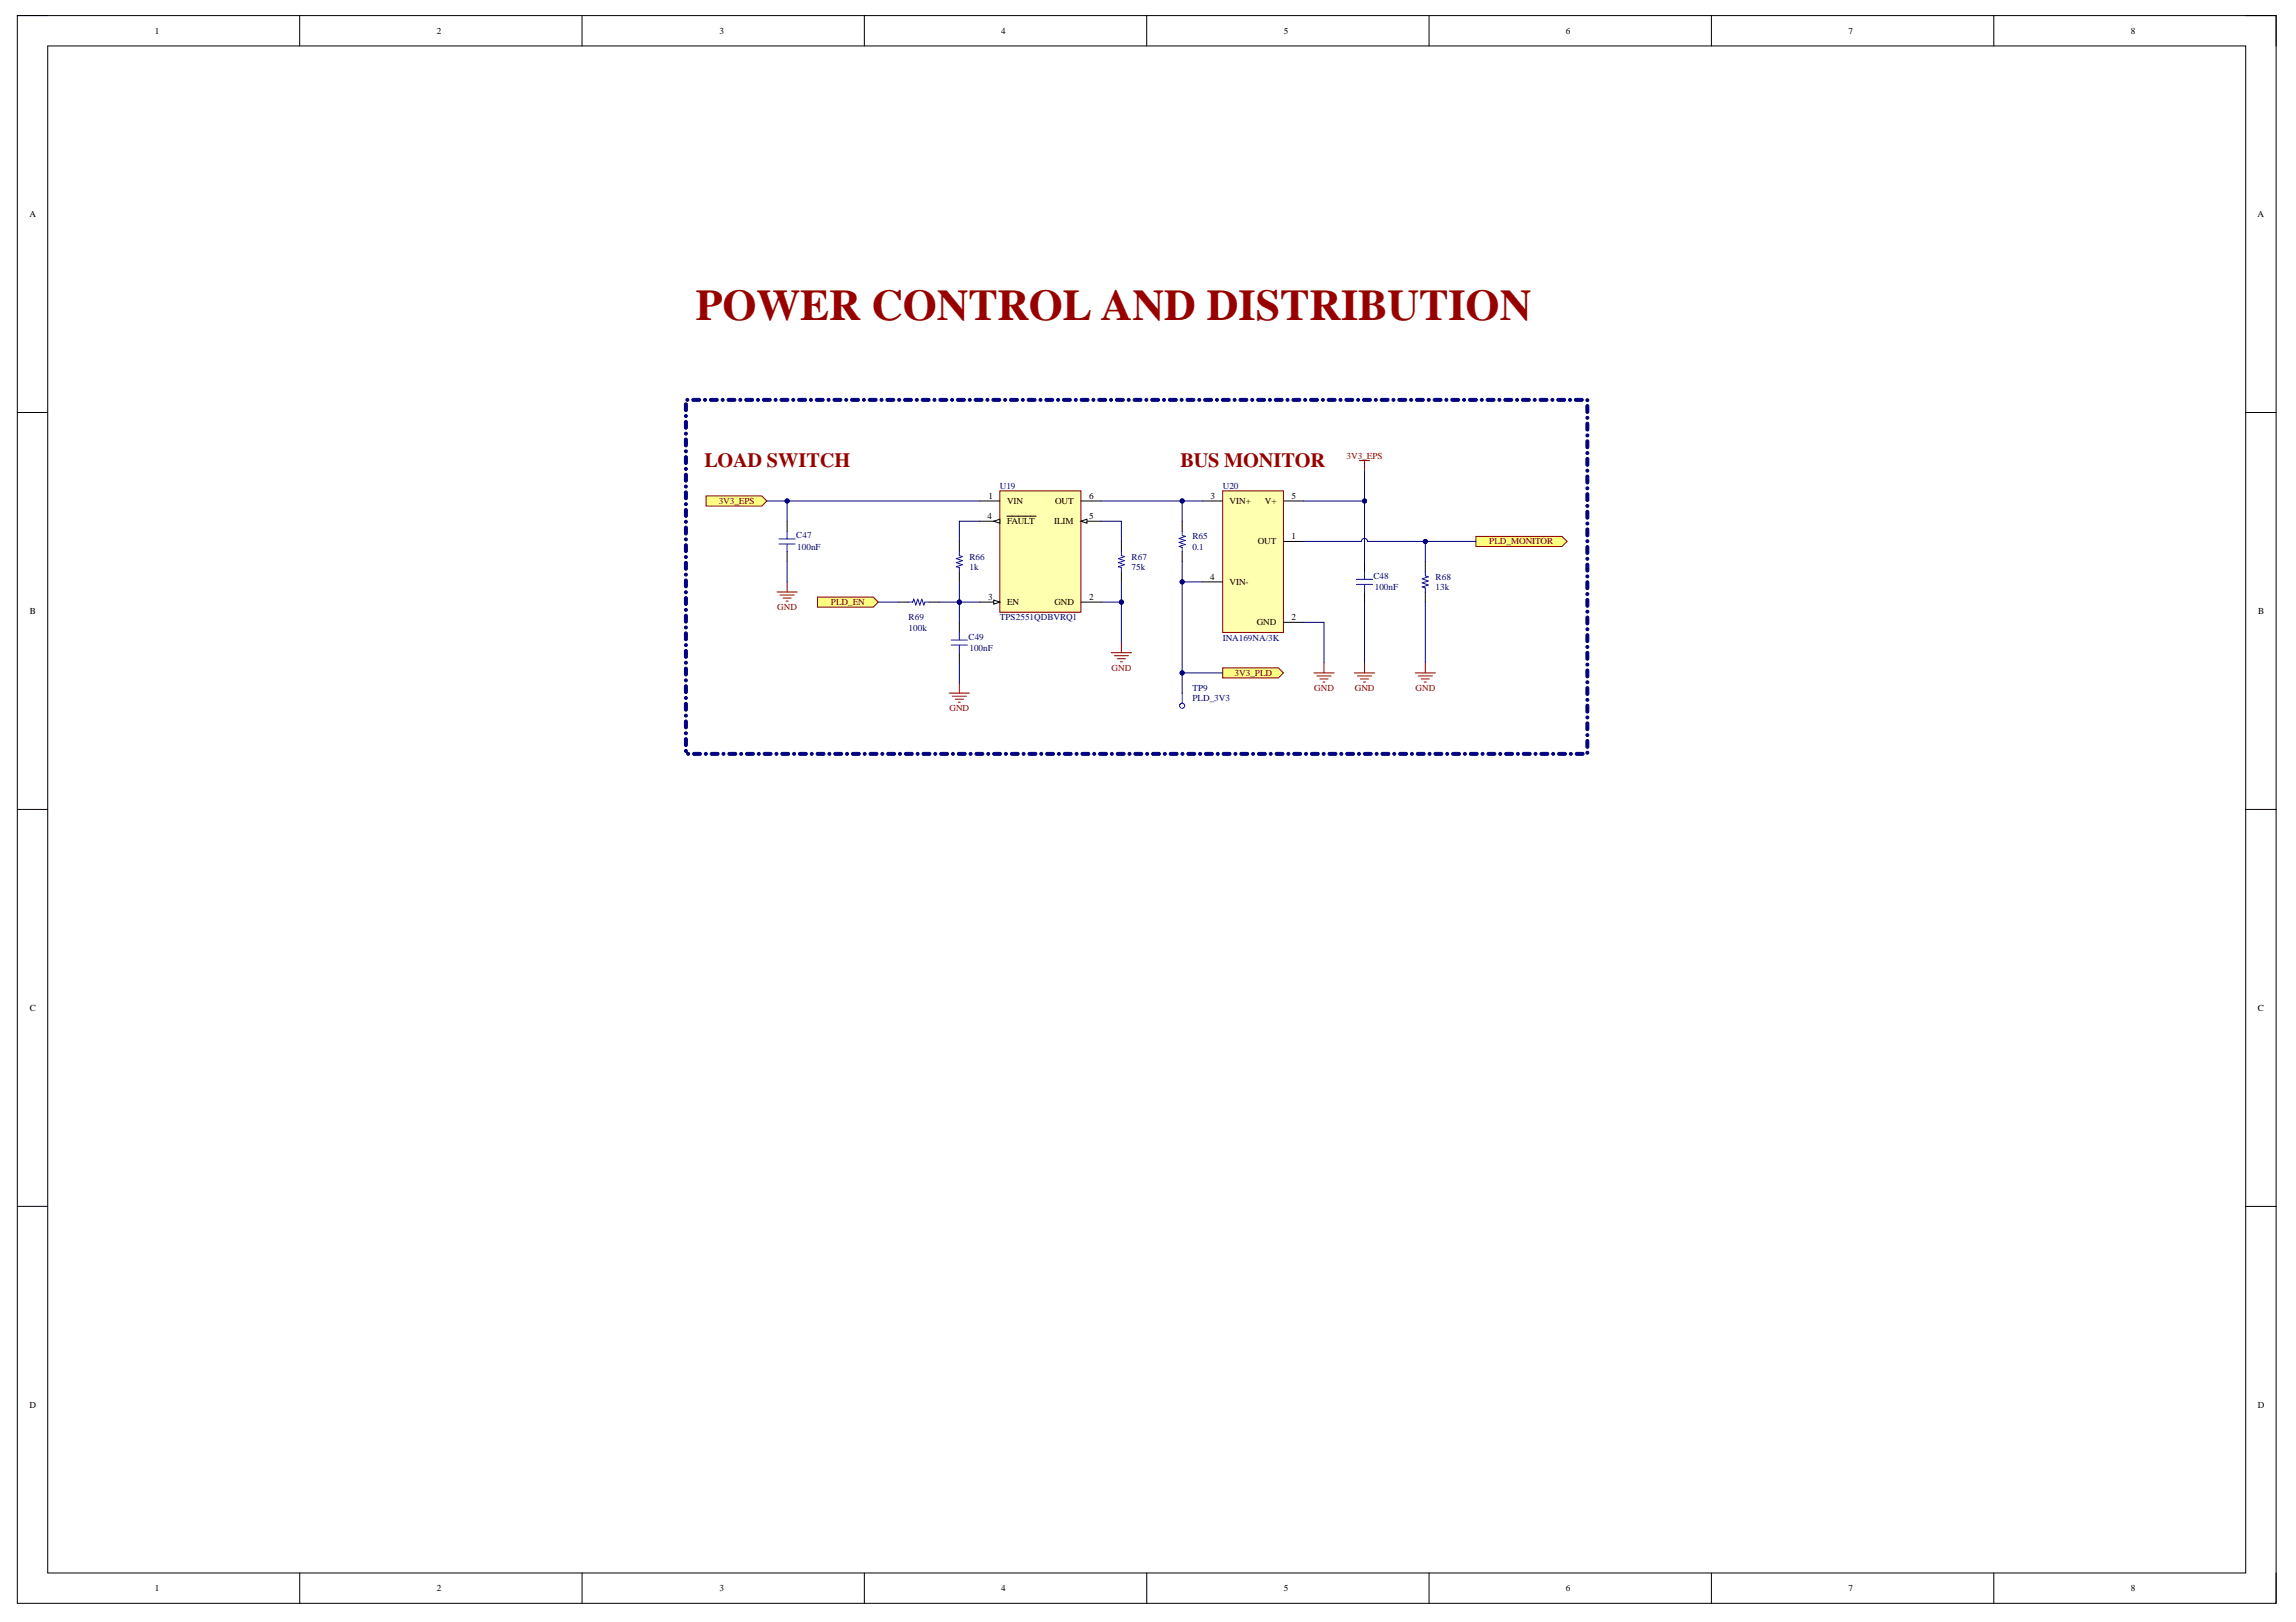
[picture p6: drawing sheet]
<svg xmlns="http://www.w3.org/2000/svg" width="297mm" height="210mm" viewBox="0 0 297 210" stroke-linecap="round" stroke-linejoin="round" font-family="sans-serif">
<defs><g id="words">
<text font-size="5.7" fill="#980000" x="90" y="41.3">POWER CONTROL AND DISTRIBUTION</text>
<g font-size="2.6" fill="#980000">
<text x="91.1" y="60.5">LOAD SWITCH</text>
<text x="152.7" y="60.5">BUS MONITOR</text>
</g>
<g font-size="1.2">
<text x="20" y="4.4">1</text>
<text x="56.5" y="4.4">2</text>
<text x="93.1" y="4.4">3</text>
<text x="129.5" y="4.4">4</text>
<text x="166.1" y="4.4">5</text>
<text x="202.6" y="4.4">6</text>
<text x="239.1" y="4.4">7</text>
<text x="275.7" y="4.4">8</text>
<text x="3.8" y="28.1">A</text>
<text x="292.1" y="28.1">A</text>
<text x="127.9" y="64.6">1</text>
<text x="130.3" y="65.3">VIN</text>
<text x="136.5" y="65.3">OUT</text>
<text x="140.9" y="64.6">6</text>
<text x="156.6" y="64.6">3</text>
<text x="159.1" y="65.3">VIN+</text>
<text x="163.6" y="65.3">V+</text>
<text x="167.1" y="64.6">5</text>
<text x="127.7" y="67.2">4</text>
<text x="130.3" y="67.9">FAULT</text>
<text x="136.4" y="67.9">ILIM</text>
<text x="140.9" y="67.2">5</text>
<text x="162.7" y="70.4">OUT</text>
<text x="167.1" y="69.8">1</text>
<text x="127.8" y="77.7">3</text>
<text x="140.9" y="77.7">2</text>
<text x="156.6" y="75">4</text>
<text x="159.1" y="75.7">VIN-</text>
<text x="3.8" y="79.5">B</text>
<text x="130.3" y="78.3">EN</text>
<text x="136.4" y="78.3">GND</text>
<text x="162.6" y="80.9">GND</text>
<text x="167.1" y="80.3">2</text>
<text x="292.2" y="79.5">B</text>
<text x="3.8" y="130.8">C</text>
<text x="292.1" y="130.8">C</text>
<text x="3.8" y="182.2">D</text>
<text x="292.1" y="182.2">D</text>
<text x="20" y="205.9">1</text>
<text x="56.5" y="205.9">2</text>
<text x="93.1" y="205.9">3</text>
<text x="129.5" y="205.9">4</text>
<text x="166.1" y="205.9">5</text>
<text x="202.6" y="205.9">6</text>
<text x="239.1" y="205.9">7</text>
<text x="275.7" y="205.9">8</text>
</g>
<g font-size="1.2" fill="#800000">
<text x="174.2" y="59.3">3V3_EPS</text>
<text x="93" y="65.3">3V3_EPS</text>
<text x="192.7" y="70.4">PLD_MONITOR</text>
<text x="100.6" y="79">GND</text>
<text x="107.5" y="78.3">PLD_EN</text>
<text x="143.8" y="86.8">GND</text>
<text x="159.7" y="87.5">3V3_PLD</text>
<text x="170" y="89.4">GND</text>
<text x="175.3" y="89.4">GND</text>
<text x="183.1" y="89.4">GND</text>
<text x="122.8" y="92.1">GND</text>
</g>
<g font-size="1.2" fill="#000080">
<text x="129.4" y="63.3">U19</text>
<text x="158.2" y="63.3">U20</text>
<text x="103" y="69.7">C47</text>
<text x="103.1" y="71.1">100nF</text>
<text x="154.3" y="71.1">0.1</text>
<text x="154.3" y="69.8">R65</text>
<text x="125.4" y="73.7">1k</text>
<text x="125.4" y="72.4">R66</text>
<text x="146.4" y="73.7">75k</text>
<text x="146.4" y="72.4">R67</text>
<text x="177.7" y="74.9">C48</text>
<text x="177.9" y="76.4">100nF</text>
<text x="185.7" y="76.4">13k</text>
<text x="185.7" y="75">R68</text>
<text x="117.6" y="81.6">100k</text>
<text x="117.6" y="80.3">R69</text>
<text x="125.3" y="82.8">C49</text>
<text x="129.4" y="80.3">TPS2551QDBVRQ1</text>
<text x="158.2" y="82.9">INA169NA/3K</text>
<text x="125.4" y="84.2">100nF</text>
<text x="154.3" y="89.4">TP9</text>
<text x="154.3" y="90.8">PLD_3V3</text>
</g>
</g></defs>
<g fill="none" stroke="#000" stroke-width=".13">
<path d="M2.2 2h292.3v205.5h-292.3zM2.2 2h4M6.2 5.9h284.3v197.7h-284.3zM38.8 2v3.9M75.3 2v3.9M111.8 2v3.9M148.4 2v3.9M184.9 2v3.9M221.4 2v3.9M257.9 2v3.9M290.5 2h4v3.9M2.2 53.4h4"/>
<path d="M290.5 53.4h4M101.8 67.5v1.3M101.8 71.4v1.3M116.2 77.9h1.4M120.2 77.9h1.3M124.1 70.1v1.3M124.1 74v1.3M124.1 80.5v1.3M124.1 84.5v1.3M2.2 104.7h4M290.5 104.7h4M2.2 156.1h4"/>
<path d="M290.5 156.1h4M38.8 203.6v3.9M75.3 203.6v3.9M111.8 203.6v3.9M148.4 203.6v3.9M184.9 203.6v3.9M221.4 203.6v3.9M257.9 203.6v3.9M294.5 203.6v3.9"/>
</g>
<path d="M88.5 97.2a.2 .2 0 0 1 .4 0 .2 .2 0 0 1-.4 0zM88.6 95.5h.3v.2v.7l-.2 .2-.2-.2zM88.5 94.9a.2 .2 0 0 1 .4 0 .2 .2 0 0 1-.4 0zM88.6 93.2h.1l.2 .2v.7l-.2 .2-.2-.2zM88.5 92.6a.2 .2 0 0 1 .4 0 .2 .2 0 0 1-.4 0zM88.6 91l.1-.1 .2 .2v.7l-.2 .2-.2-.2zM88.5 90.3a.2 .2 0 0 1 .4 0 .2 .2 0 0 1-.4 0zM88.6 88.7h.3v.1v.8l-.2 .2-.2-.2zM88.5 88a.2 .2 0 0 1 .4 0 .2 .2 0 0 1-.4 0zM88.6 86.4h.3v.1v.8l-.2 .2-.2-.2zM88.5 85.8a.2 .2 0 0 1 .4 0 .2 .2 0 0 1-.4 0zM88.6 84.1h.3v.1v.8l-.2 .2-.2-.2zM88.5 83.5a.2 .2 0 0 1 .4 0 .2 .2 0 0 1-.4 0zM88.6 81.8h.3v.2v.7l-.2 .2-.2-.2zM88.5 81.2a.2 .2 0 0 1 .4 0 .2 .2 0 0 1-.4 0zM88.6 79.5h.3v.2v.7l-.2 .2-.2-.2zM88.5 78.9a.2 .2 0 0 1 .4 0 .2 .2 0 0 1-.4 0zM88.6 77.3h.3v.1v.8l-.2 .2-.2-.2zM88.5 76.6a.2 .2 0 0 1 .4 0 .2 .2 0 0 1-.4 0zM88.6 75h.3v.1v.8l-.2 .2-.2-.2zM88.5 74.4a.2 .2 0 0 1 .4 0 .2 .2 0 0 1-.4 0zM88.6 72.7h.3v.1v.8l-.2 .2-.2-.2zM88.5 72.1a.2 .2 0 0 1 .4 0 .2 .2 0 0 1-.4 0zM88.6 70.4h.3v.2v.7l-.2 .2-.2-.2zM88.5 69.8a.2 .2 0 0 1 .4 0 .2 .2 0 0 1-.4 0zM88.6 68.1h.3v.2v.7l-.2 .2-.2-.2zM88.5 67.5a.2 .2 0 0 1 .4 0 .2 .2 0 0 1-.4 0zM88.6 65.9h.3v.1v.8l-.2 .2-.2-.2zM88.5 65.2a.2 .2 0 0 1 .4 0 .2 .2 0 0 1-.4 0zM88.6 63.6h.3v.1v.8l-.2 .2-.2-.2zM88.5 63a.2 .2 0 0 1 .4 0 .2 .2 0 0 1-.4 0zM88.6 61.3h.3v.1v.8l-.2 .2-.2-.2zM88.5 60.7a.2 .2 0 0 1 .4 0 .2 .2 0 0 1-.4 0zM88.6 59h.3v.2v.7l-.2 .2-.2-.2zM88.5 58.4a.2 .2 0 0 1 .4 0 .2 .2 0 0 1-.4 0zM88.6 56.7h.3v.2v.7l-.2 .2-.2-.2zM88.5 56.1a.2 .2 0 0 1 .4 0 .2 .2 0 0 1-.4 0zM88.6 54.5h.3v.1v.8l-.2 .1-.2-.1zM88.5 53.8a.2 .2 0 0 1 .4 0 .2 .2 0 0 1-.4 0zM88.6 52.2h.3v.1v.8l-.2 .2-.2-.2zM88.7 51.7a.2 .2 0 0 1 .4 0 .2 .2 0 0 1-.4 0zM89.6 51.6h.8l.2 .1-.2 .2h-.7h-.1zM91 51.7a.2 .2 0 0 1 .4 0 .2 .2 0 0 1-.4 0zM91.8 51.6h.9l.2 .1-.2 .2h-.7h-.2zM93.3 51.7a.2 .2 0 0 1 .4 0 .2 .2 0 0 1-.4 0zM94.1 51.6h.9l.2 .1-.2 .2h-.7h-.2zM95.6 51.7a.2 .2 0 0 1 .4 0 .2 .2 0 0 1-.4 0zM96.4 51.6h.9l.2 .1-.2 .2h-.8h-.1zM97.9 51.7a.2 .2 0 0 1 .4 0 .2 .2 0 0 1-.4 0zM98.7 51.6h.9l.2 .1-.2 .2h-.8h-.1zM100.2 51.7a.19 .19 0 0 1 .3 0 .19 .19 0 0 1-.3 0zM101 51.6h.9l.2 .1-.2 .2h-.8h-.1zM102.4 51.7a.2 .2 0 0 1 .4 0 .2 .2 0 0 1-.4 0zM103.3 51.6h.8l.2 .1-.2 .2h-.7h-.1zM104.7 51.7a.2 .2 0 0 1 .4 0 .2 .2 0 0 1-.4 0zM105.5 51.6h.9l.2 .1-.2 .2h-.7h-.2zM107 51.7a.2 .2 0 0 1 .4 0 .2 .2 0 0 1-.4 0zM107.8 51.6h.9l.2 .1-.2 .2h-.7h-.2zM109.3 51.7a.2 .2 0 0 1 .4 0 .2 .2 0 0 1-.4 0zM110.1 51.6h.9l.2 .1-.2 .2h-.8h-.1zM111.6 51.7a.2 .2 0 0 1 .4 0 .2 .2 0 0 1-.4 0zM112.4 51.6h.9l.2 .1-.2 .2h-.8h-.1zM113.9 51.7a.19 .19 0 0 1 .3 0 .19 .19 0 0 1-.3 0zM114.7 51.6h.9l.2 .1-.2 .2h-.8h-.1zM116.1 51.7a.2 .2 0 0 1 .4 0 .2 .2 0 0 1-.4 0zM117 51.6h.8l.2 .1-.2 .2h-.7h-.1zM118.4 51.7a.2 .2 0 0 1 .4 0 .2 .2 0 0 1-.4 0zM119.2 51.6h.9l.2 .1-.2 .2h-.7h-.2zM120.7 51.7a.2 .2 0 0 1 .4 0 .2 .2 0 0 1-.4 0zM121.5 51.6h.9l.2 .1-.2 .2h-.7h-.2zM123 51.7a.2 .2 0 0 1 .4 0 .2 .2 0 0 1-.4 0zM123.8 51.6h.9l.2 .1-.2 .2h-.8l-.2-.2zM125.3 51.7a.2 .2 0 0 1 .4 0 .2 .2 0 0 1-.4 0zM126.1 51.6h.9l.2 .1-.2 .2h-.8l-.2-.2zM127.6 51.7a.19 .19 0 0 1 .3 0 .19 .19 0 0 1-.3 0zM128.4 51.6h.9l.2 .1-.2 .2h-.8h-.1zM129.8 51.7a.2 .2 0 0 1 .4 0 .2 .2 0 0 1-.4 0zM130.7 51.6h.9l.2 .1-.2 .2h-.8h-.1zM132.1 51.7a.2 .2 0 0 1 .4 0 .2 .2 0 0 1-.4 0zM132.9 51.6h.9l.2 .1-.2 .2h-.7h-.2zM134.4 51.7a.2 .2 0 0 1 .4 0 .2 .2 0 0 1-.4 0zM135.2 51.6h.9l.2 .1-.2 .2h-.7h-.2zM136.7 51.7a.2 .2 0 0 1 .4 0 .2 .2 0 0 1-.4 0zM137.5 51.6h.9l.2 .1-.2 .2h-.8h-.1zM139 51.7a.2 .2 0 0 1 .4 0 .2 .2 0 0 1-.4 0zM139.8 51.6h.9l.2 .1-.2 .2h-.8h-.1zM141.3 51.7a.19 .19 0 0 1 .3 0 .19 .19 0 0 1-.3 0zM142.1 51.6h.9l.2 .1-.2 .2h-.8h-.1zM143.5 51.7a.2 .2 0 0 1 .4 0 .2 .2 0 0 1-.4 0zM144.4 51.6h.9l.2 .1-.2 .2h-.8h-.1zM145.8 51.7a.2 .2 0 0 1 .4 0 .2 .2 0 0 1-.4 0zM146.6 51.6h.9l.2 .1-.2 .2h-.7h-.2zM148.1 51.7a.2 .2 0 0 1 .4 0 .2 .2 0 0 1-.4 0zM148.9 51.6h.9l.2 .1-.2 .2h-.7h-.2zM150.4 51.7a.2 .2 0 0 1 .4 0 .2 .2 0 0 1-.4 0zM151.2 51.6h.9l.2 .1-.2 .2h-.7h-.2zM152.7 51.7a.2 .2 0 0 1 .4 0 .2 .2 0 0 1-.4 0zM153.5 51.6h.9l.2 .1-.2 .2h-.8h-.1zM155 51.7a.19 .19 0 0 1 .3 0 .19 .19 0 0 1-.3 0zM155.8 51.6h.9l.2 .1-.2 .2h-.8h-.1zM157.2 51.7a.2 .2 0 0 1 .4 0 .2 .2 0 0 1-.4 0zM158.1 51.6h.9l.2 .1-.2 .2h-.8h-.1zM159.5 51.7a.2 .2 0 0 1 .4 0 .2 .2 0 0 1-.4 0zM160.3 51.6h.9l.2 .1-.2 .2h-.7h-.2zM161.8 51.7a.2 .2 0 0 1 .4 0 .2 .2 0 0 1-.4 0zM162.6 51.6h.9l.2 .1-.2 .2h-.7h-.2zM164.1 51.7a.2 .2 0 0 1 .4 0 .2 .2 0 0 1-.4 0zM164.9 51.6h.9l.2 .1-.2 .2h-.7h-.2zM166.4 51.7a.2 .2 0 0 1 .4 0 .2 .2 0 0 1-.4 0zM167.2 51.6h.9l.2 .1-.2 .2h-.8h-.1zM168.7 51.7a.19 .19 0 0 1 .3 0 .19 .19 0 0 1-.3 0zM169.5 51.6h.9l.2 .1-.2 .2h-.8h-.1zM170.9 51.7a.2 .2 0 0 1 .4 0 .2 .2 0 0 1-.4 0zM171.8 51.6h.9l.2 .1-.2 .2h-.8h-.1zM173.2 51.7a.2 .2 0 0 1 .4 0 .2 .2 0 0 1-.4 0zM174 51.6h.9l.2 .1-.2 .2h-.7h-.2zM175.5 51.7a.2 .2 0 0 1 .4 0 .2 .2 0 0 1-.4 0zM176.3 51.6h.9l.2 .1-.2 .2h-.7h-.2zM177.8 51.7a.2 .2 0 0 1 .4 0 .2 .2 0 0 1-.4 0zM178.6 51.6h.9l.2 .1-.2 .2h-.7h-.2zM180.1 51.7a.2 .2 0 0 1 .4 0 .2 .2 0 0 1-.4 0zM180.9 51.6h.9l.2 .1-.2 .2h-.8h-.1zM182.4 51.7a.19 .19 0 0 1 .3 0 .19 .19 0 0 1-.3 0zM183.2 51.6h.9l.2 .1-.2 .2h-.8h-.1zM184.7 51.7a.19 .19 0 0 1 .3 0 .19 .19 0 0 1-.3 0zM185.5 51.6h.9l.2 .1-.2 .2h-.8l-.2-.2zM186.9 51.7a.2 .2 0 0 1 .4 0 .2 .2 0 0 1-.4 0zM187.8 51.6h.8l.2 .1-.2 .2h-.7l-.2-.2zM189.2 51.7a.2 .2 0 0 1 .4 0 .2 .2 0 0 1-.4 0zM190 51.6h.9l.2 .1-.2 .2h-.7h-.2zM191.5 51.7a.2 .2 0 0 1 .4 0 .2 .2 0 0 1-.4 0zM192.3 51.6h.9l.2 .1-.2 .2h-.7h-.2zM193.8 51.7a.2 .2 0 0 1 .4 0 .2 .2 0 0 1-.4 0zM194.6 51.6h.9l.2 .1-.2 .2h-.8h-.1zM196.1 51.7a.2 .2 0 0 1 .4 0 .2 .2 0 0 1-.4 0zM196.9 51.6h.9l.2 .1-.2 .2h-.8h-.1zM198.4 51.7a.19 .19 0 0 1 .3 0 .19 .19 0 0 1-.3 0zM199.2 51.6h.9l.2 .1-.2 .2h-.8h-.1zM200.6 51.7a.2 .2 0 0 1 .4 0 .2 .2 0 0 1-.4 0zM201.5 51.6h.9l.1 .1-.1 .2h-.8h-.1zM202.9 51.7a.2 .2 0 0 1 .4 0 .2 .2 0 0 1-.4 0zM203.7 51.6h.9l.2 .1-.2 .2h-.7h-.2zM205.2 51.8a.19 .19 0 0 1 .3 0 .19 .19 0 0 1-.3 0zM205.2 52.4h.3v.1v.8l-.1 .2-.2-.2zM205.2 54.1a.19 .19 0 0 1 .3 0 .19 .19 0 0 1-.3 0zM205.2 54.7h.3v.1v.8l-.1 .2-.2-.2zM205.2 56.3a.19 .19 0 0 1 .3 0 .19 .19 0 0 1-.3 0zM205.2 57h.3v.1v.8l-.1 .2-.2-.2zM205.2 58.6a.19 .19 0 0 1 .3 0 .19 .19 0 0 1-.3 0zM205.2 59.3h.3v.1v.8l-.1 .1-.2-.1zM205.2 60.9a.19 .19 0 0 1 .3 0 .19 .19 0 0 1-.3 0zM205.2 61.5h.3v.2v.7l-.1 .2-.2-.2zM205.2 63.2a.19 .19 0 0 1 .3 0 .19 .19 0 0 1-.3 0zM205.2 63.8h.3v.2v.7l-.1 .2-.2-.2zM205.2 65.5a.19 .19 0 0 1 .3 0 .19 .19 0 0 1-.3 0zM205.2 66.1h.3v.1v.8l-.1 .2-.2-.2zM205.2 67.8a.19 .19 0 0 1 .3 0 .19 .19 0 0 1-.3 0zM205.2 68.4h.3v.1v.8l-.1 .2-.2-.2zM205.2 70a.19 .19 0 0 1 .3 0 .19 .19 0 0 1-.3 0zM205.2 70.7h.3v.1v.8l-.1 .1-.2-.1zM205.2 72.3a.19 .19 0 0 1 .3 0 .19 .19 0 0 1-.3 0zM205.2 72.9h.3v.2v.7l-.1 .2-.2-.2zM205.2 74.6a.19 .19 0 0 1 .3 0 .19 .19 0 0 1-.3 0zM205.2 75.2h.3v.2v.7l-.1 .2-.2-.2zM205.2 76.9a.19 .19 0 0 1 .3 0 .19 .19 0 0 1-.3 0zM205.2 77.5h.3v.1v.8l-.1 .2-.2-.2zM205.2 79.2a.19 .19 0 0 1 .3 0 .19 .19 0 0 1-.3 0zM205.2 79.8l.2-.1 .1 .2v.8l-.1 .2-.2-.2zM205.2 81.4a.19 .19 0 0 1 .3 0 .19 .19 0 0 1-.3 0zM205.2 82.1l.2-.1 .1 .2v.8l-.1 .1-.2-.1zM205.2 83.7a.19 .19 0 0 1 .3 0 .19 .19 0 0 1-.3 0zM205.2 84.4h.3v.1v.7l-.1 .2-.2-.2zM205.2 86a.19 .19 0 0 1 .3 0 .19 .19 0 0 1-.3 0zM205.2 86.6h.3v.2v.7l-.1 .2-.2-.2zM205.2 88.3a.19 .19 0 0 1 .3 0 .19 .19 0 0 1-.3 0zM205.2 88.9h.3v.1v.8l-.1 .2-.2-.2zM205.2 90.6a.19 .19 0 0 1 .3 0 .19 .19 0 0 1-.3 0zM205.2 91.2h.3v.1v.8l-.1 .2-.2-.2zM205.2 92.8a.19 .19 0 0 1 .3 0 .19 .19 0 0 1-.3 0zM205.2 93.5h.3v.1v.8l-.1 .2-.2-.2zM205.2 95.1a.19 .19 0 0 1 .3 0 .19 .19 0 0 1-.3 0zM205.2 95.8h.3v.1v.7l-.1 .2-.2-.2zM205.2 97.4a.19 .19 0 0 1 .3 0 .19 .19 0 0 1-.3 0zM203.9 97.4h.8l.2 .2-.2 .1h-.7h-.1zM203 97.6a.2 .2 0 0 1 .4 0 .2 .2 0 0 1-.4 0zM201.6 97.4h.9l.2 .2-.2 .1h-.8h-.1zM200.8 97.6a.19 .19 0 0 1 .3 0 .19 .19 0 0 1-.3 0zM199.3 97.4h.9l.2 .2-.2 .1h-.8h-.1zM198.5 97.6a.19 .19 0 0 1 .3 0 .19 .19 0 0 1-.3 0zM197 97.4h.9l.2 .2-.2 .1h-.8h-.1zM196.2 97.6a.2 .2 0 0 1 .4 0 .2 .2 0 0 1-.4 0zM194.7 97.4h.9l.2 .2-.2 .1h-.7h-.2zM193.9 97.6a.2 .2 0 0 1 .4 0 .2 .2 0 0 1-.4 0zM192.4 97.4h.9l.2 .2-.2 .1h-.7h-.2zM191.6 97.6a.2 .2 0 0 1 .4 0 .2 .2 0 0 1-.4 0zM190.1 97.4h.9l.2 .2-.2 .1h-.7h-.2zM189.3 97.6a.2 .2 0 0 1 .4 0 .2 .2 0 0 1-.4 0zM187.9 97.4h.9l.1 .2-.1 .1h-.8l-.2-.1zM187 97.6a.2 .2 0 0 1 .4 0 .2 .2 0 0 1-.4 0zM185.6 97.4h.9l.2 .2-.2 .1h-.8h-.1zM184.8 97.6a.19 .19 0 0 1 .3 0 .19 .19 0 0 1-.3 0zM183.3 97.4h.9l.2 .2-.2 .1h-.8h-.1zM182.5 97.6a.2 .2 0 0 1 .4 0 .2 .2 0 0 1-.4 0zM181 97.4h.9l.2 .2-.2 .1h-.8h-.1zM180.2 97.6a.2 .2 0 0 1 .4 0 .2 .2 0 0 1-.4 0zM178.7 97.4h.9l.2 .2-.2 .1h-.7h-.2zM177.9 97.6a.2 .2 0 0 1 .4 0 .2 .2 0 0 1-.4 0zM176.4 97.4h.9l.2 .2-.2 .1h-.7h-.2zM175.6 97.6a.2 .2 0 0 1 .4 0 .2 .2 0 0 1-.4 0zM174.2 97.4h.9l.1 .2-.1 .1h-.8h-.1zM173.3 97.6a.2 .2 0 0 1 .4 0 .2 .2 0 0 1-.4 0zM171.9 97.4h.9l.2 .2-.2 .1h-.8h-.1zM171.1 97.6a.19 .19 0 0 1 .3 0 .19 .19 0 0 1-.3 0zM169.6 97.4h.9l.2 .2-.2 .1h-.8h-.1zM168.8 97.6a.2 .2 0 0 1 .4 0 .2 .2 0 0 1-.4 0zM167.3 97.4h.9l.2 .2-.2 .1h-.8h-.1zM166.5 97.6a.2 .2 0 0 1 .4 0 .2 .2 0 0 1-.4 0zM165 97.4h.9l.2 .2-.2 .1h-.7h-.2zM164.2 97.6a.2 .2 0 0 1 .4 0 .2 .2 0 0 1-.4 0zM162.7 97.4h.9l.2 .2-.2 .1h-.7h-.2zM161.9 97.6a.2 .2 0 0 1 .4 0 .2 .2 0 0 1-.4 0zM160.5 97.4h.9l.1 .2-.1 .1h-.8h-.1zM159.6 97.6a.2 .2 0 0 1 .4 0 .2 .2 0 0 1-.4 0zM158.2 97.4h.9l.2 .2-.2 .1h-.8h-.1zM157.4 97.6a.19 .19 0 0 1 .3 0 .19 .19 0 0 1-.3 0zM155.9 97.4h.9l.2 .2-.2 .1h-.8h-.1zM155.1 97.6a.2 .2 0 0 1 .4 0 .2 .2 0 0 1-.4 0zM153.6 97.4h.9l.2 .2-.2 .1h-.8h-.1zM152.8 97.6a.2 .2 0 0 1 .4 0 .2 .2 0 0 1-.4 0zM151.3 97.4h.9l.2 .2-.2 .1h-.7h-.2zM150.5 97.6a.2 .2 0 0 1 .4 0 .2 .2 0 0 1-.4 0zM149 97.4h.9l.2 .2-.2 .1h-.7h-.2zM148.2 97.6a.2 .2 0 0 1 .4 0 .2 .2 0 0 1-.4 0zM146.8 97.4h.9l.1 .2-.1 .1h-.8h-.1zM145.9 97.6a.2 .2 0 0 1 .4 0 .2 .2 0 0 1-.4 0zM144.5 97.4h.9l.2 .2-.2 .1h-.8h-.1zM143.7 97.6a.19 .19 0 0 1 .3 0 .19 .19 0 0 1-.3 0zM142.2 97.4h.9l.2 .2-.2 .1h-.8h-.1zM141.4 97.6a.2 .2 0 0 1 .4 0 .2 .2 0 0 1-.4 0zM139.9 97.4h.9l.2 .2-.2 .1h-.8h-.1zM139.1 97.6a.2 .2 0 0 1 .4 0 .2 .2 0 0 1-.4 0zM137.6 97.4h.9l.2 .2-.2 .1h-.7h-.2zM136.8 97.6a.2 .2 0 0 1 .4 0 .2 .2 0 0 1-.4 0zM135.3 97.4h.9l.2 .2-.2 .1h-.7h-.2zM134.5 97.6a.2 .2 0 0 1 .4 0 .2 .2 0 0 1-.4 0zM133.1 97.4h.8l.2 .2-.2 .1h-.7h-.1zM132.2 97.6a.2 .2 0 0 1 .4 0 .2 .2 0 0 1-.4 0zM130.8 97.4h.9l.2 .2-.2 .1h-.8h-.1zM129.9 97.6a.2 .2 0 0 1 .4 0 .2 .2 0 0 1-.4 0zM128.5 97.4h.9l.2 .2-.2 .1h-.8l-.2-.1zM127.7 97.6a.19 .19 0 0 1 .3 0 .19 .19 0 0 1-.3 0zM126.2 97.4h.9l.2 .2-.2 .1h-.8l-.2-.1zM125.4 97.6a.2 .2 0 0 1 .4 0 .2 .2 0 0 1-.4 0zM123.9 97.4h.9l.2 .2-.2 .1h-.8h-.1zM123.1 97.6a.2 .2 0 0 1 .4 0 .2 .2 0 0 1-.4 0zM121.6 97.4h.9l.2 .2-.2 .1h-.7h-.2zM120.8 97.6a.2 .2 0 0 1 .4 0 .2 .2 0 0 1-.4 0zM119.3 97.4h.9l.2 .2-.2 .1h-.7h-.2zM118.5 97.6a.2 .2 0 0 1 .4 0 .2 .2 0 0 1-.4 0zM117.1 97.4h.9l.1 .2-.1 .1h-.8h-.1zM116.2 97.6a.2 .2 0 0 1 .4 0 .2 .2 0 0 1-.4 0zM114.8 97.4h.9l.2 .2-.2 .1h-.8h-.1zM114 97.6a.19 .19 0 0 1 .3 0 .19 .19 0 0 1-.3 0zM112.5 97.4h.9l.2 .2-.2 .1h-.8h-.1zM111.7 97.6a.2 .2 0 0 1 .4 0 .2 .2 0 0 1-.4 0zM110.2 97.4h.9l.2 .2-.2 .1h-.8h-.1zM109.4 97.6a.2 .2 0 0 1 .4 0 .2 .2 0 0 1-.4 0zM107.9 97.4h.9l.2 .2-.2 .1h-.7h-.2zM107.1 97.6a.2 .2 0 0 1 .4 0 .2 .2 0 0 1-.4 0zM105.6 97.4h.9l.2 .2-.2 .1h-.7h-.2zM104.8 97.6a.2 .2 0 0 1 .4 0 .2 .2 0 0 1-.4 0zM103.4 97.4h.9l.1 .2-.1 .1h-.8h-.1zM102.5 97.6a.2 .2 0 0 1 .4 0 .2 .2 0 0 1-.4 0zM101.1 97.4h.9l.2 .2-.2 .1h-.8h-.1zM100.3 97.6a.19 .19 0 0 1 .3 0 .19 .19 0 0 1-.3 0zM98.8 97.4h.9l.2 .2-.2 .1h-.8h-.1zM98 97.6a.2 .2 0 0 1 .4 0 .2 .2 0 0 1-.4 0zM96.5 97.4h.9l.2 .2-.2 .1h-.8h-.1zM95.7 97.6a.2 .2 0 0 1 .4 0 .2 .2 0 0 1-.4 0zM94.2 97.4h.9l.2 .2-.2 .1h-.7h-.2zM93.4 97.6a.2 .2 0 0 1 .4 0 .2 .2 0 0 1-.4 0zM91.9 97.4h.9l.2 .2-.2 .1h-.7h-.2zM91.1 97.6a.2 .2 0 0 1 .4 0 .2 .2 0 0 1-.4 0zM89.7 97.4h.9l.1 .2-.1 .1h-.8h-.1zM88.8 97.6a.2 .2 0 0 1 .4 0 .2 .2 0 0 1-.4 0z" fill="#000080" stroke="#000080" stroke-width=".13"/>
<path d="M100.8 69.7h2.1M100.8 70.4h2.1M101.8 68.8v.9M101.8 70.4v1M117.6 77.9h.5l.1-.4 .3 .8 .2-.8 .3 .8 .3-.8 .2 .8 .2-.4h.5M124.1 71.4v.5l.4 .1-.8 .3 .8 .3-.8 .2 .8 .3-.8 .2 .4 .2v.5M123.1 82.8h2.1M123.1 83.5h2.1M124.1 81.8v1M124.1 83.5v1" fill="none" stroke="#00f" stroke-width=".13"/>
<path d="M100.5 76.6h2.6M100.9 77h1.9M101.3 77.4h1.1M101.7 77.8h.3M101.8 75.3v1.3M122.8 89.7h2.6M123.2 90.1h1.8M123.6 90.5h1M124 90.9h.2M124.1 88.4v1.3" fill="none" stroke="#800000" stroke-width=".13"/>
<path d="M91.4 64.2h7.2l.6 .6-.6 .7h-7.2z" fill-rule="evenodd" fill="#ffff80"/>
<path d="M91.4 64.2h7.2l.6 .6-.6 .7h-7.2zM143.8 84.5h2.6M144.2 84.9h1.8M144.6 85.2h1M144.9 85.6h.3M145.1 83.2v1.3" fill="none" stroke="#800000" stroke-width=".13"/>
<path d="M145.1 70.1v1.3M145.1 74v1.3" fill="none" stroke="#000" stroke-width=".13"/>
<path d="M145.1 71.4v.5l.4 .1-.8 .3 .8 .3-.8 .2 .8 .3-.8 .2 .4 .2v.5" fill="none" stroke="#00f" stroke-width=".13"/>
<path d="M105.8 77.3h7.2l.6 .6-.6 .7h-7.2z" fill-rule="evenodd" fill="#ffff80"/>
<path d="M105.8 77.3h7.2l.6 .6-.6 .7h-7.2z" fill="none" stroke="#800000" stroke-width=".13"/>
<path d="M158.2 63.5h7.8v18.3h-7.8z" fill-rule="evenodd" fill="#ffffb0"/>
<g fill="none" stroke="#800000" stroke-width=".13">
<path d="M175.9 59.6h1.3M176.5 59.6v1.3M158.2 63.5h7.8v18.3h-7.8zM170 87.1h2.6M170.4 87.5h1.8M170.8 87.9h1M171.2 88.3h.2M171.3 85.8v1.3M183.1 87.1h2.6M183.5 87.5h1.8M183.9 87.9h1M184.3 88.3h.2"/>
<path d="M184.4 85.8v1.3"/>
</g>
<path d="M152.9 67.5v1.3M152.9 71.4v1.3M155.6 64.8h2.6M155.6 75.3h2.6M166 64.8h2.7M166 70.1h2.7M176.5 72.7v1.3M176.5 76.6v1.3M184.4 72.7v1.3M184.4 76.6v1.3M166 80.5h2.7" fill="none" stroke="#000" stroke-width=".13"/>
<path d="M152.9 68.8v.5l.4 .1-.8 .3 .8 .2-.8 .3 .8 .3-.8 .2 .4 .2v.5M175.5 75h2.1M175.5 75.6h2.1M176.5 74v1M176.5 75.6v1M184.4 74v.5l.4 .1-.8 .3 .8 .3-.8 .2 .8 .3-.8 .3 .4 .1v.5" fill="none" stroke="#00f" stroke-width=".13"/>
<path d="M190.9 69.4h11.2l.6 .7-.6 .6h-11.2z" fill-rule="evenodd" fill="#ffff80"/>
<path d="M190.9 69.4h11.2l.6 .7-.6 .6h-11.2z" fill="none" stroke="#800000" stroke-width=".13"/>
<path d="M158.2 86.4h7.2l.6 .7-.6 .6h-7.2z" fill-rule="evenodd" fill="#ffff80"/>
<path d="M158.2 86.4h7.2l.6 .7-.6 .6h-7.2zM175.2 87.1h2.6M175.6 87.5h1.9M176 87.9h1M176.4 88.3h.3M176.5 85.8v1.3" fill="none" stroke="#800000" stroke-width=".13"/>
<path d="M129.4 63.5h10.4v15.7h-10.4z" fill-rule="evenodd" fill="#ffffb0"/>
<path d="M129.4 63.5h10.4v15.7h-10.4z" fill="none" stroke="#800000" stroke-width=".13"/>
<path d="M126.7 64.8h2.7M126.7 67.5h2.7" fill="none" stroke="#000" stroke-width=".13"/>
<path d="M128.6 67.5l.8-.3v.5z" fill="#f8fcff"/>
<path d="M126.7 77.9h2.7M128.6 67.5l.8-.3v.5zM130.3 66.8h3.8" fill="none" stroke="#000" stroke-width=".13"/>
<path d="M128.6 77.7l.8 .2-.8 .3z" fill="#f8fcff"/>
<path d="M128.6 77.7l.8 .2-.8 .3zM139.8 64.8h2.7M139.8 67.5h2.7" fill="none" stroke="#000" stroke-width=".13"/>
<path d="M139.8 67.5l.8-.3v.5z" fill="#f8fcff"/>
<path d="M139.8 67.5l.8-.3v.5zM139.8 77.9h2.7" fill="none" stroke="#000" stroke-width=".13"/>
<path d="M126.7 77.9h-2.6v2.6" fill="none" stroke="#000080" stroke-width=".13"/>
<circle cx="124.1" cy="77.9" r=".26" fill="#000080"/>
<g fill="none" stroke="#000080" stroke-width=".13">
<path d="M124.1 75.3v2.6M126.7 67.5h-2.6v2.6M124.1 85.8v2.6"/>
<circle cx="124.1" cy="77.9" r=".26"/>
</g>
<circle cx="124.1" cy="77.9" r=".26" fill="#000080"/>
<g fill="none" stroke="#000080" stroke-width=".13">
<path d="M101.8 72.7v2.6M142.5 77.9h2.6v5.3"/>
<circle cx="124.1" cy="77.9" r=".26"/>
</g>
<circle cx="145.1" cy="77.9" r=".26" fill="#000080"/>
<g fill="none" stroke="#000080" stroke-width=".13">
<path d="M145.1 75.3v2.6"/>
<circle cx="145.1" cy="77.9" r=".26"/>
</g>
<circle cx="145.1" cy="77.9" r=".26" fill="#000080"/>
<g fill="none" stroke="#000080" stroke-width=".13">
<path d="M142.5 67.5h2.6v2.6M152.9 72.7v2.6h2.7"/>
<circle cx="145.1" cy="77.9" r=".26"/>
</g>
<circle cx="152.9" cy="75.3" r=".26" fill="#000080"/>
<g fill="none" stroke="#000080" stroke-width=".13">
<path d="M155.6 64.8h-2.7v2.7"/>
<circle cx="152.9" cy="75.3" r=".26"/>
</g>
<circle cx="152.9" cy="64.8" r=".26" fill="#000080"/>
<g fill="none" stroke="#000080" stroke-width=".13">
<path d="M176.5 60.9v3.9h-7.8M184.4 77.9v7.9"/>
<circle cx="152.9" cy="64.8" r=".26"/>
</g>
<circle cx="176.5" cy="64.8" r=".26" fill="#000080"/>
<g fill="none" stroke="#000080" stroke-width=".13">
<path d="M152.9 75.3v11.8h5.3M168.7 80.5h2.6v5.3"/>
<circle cx="176.5" cy="64.8" r=".26"/>
</g>
<circle cx="152.9" cy="75.3" r=".26" fill="#000080"/>
<circle cx="152.9" cy="75.3" r=".26" fill="none" stroke="#000080" stroke-width=".13"/>
<circle cx="152.9" cy="87.1" r=".26" fill="#000080"/>
<g fill="none" stroke="#000080" stroke-width=".13">
<path d="M142.5 64.8h10.4"/>
<circle cx="152.9" cy="87.1" r=".26"/>
</g>
<circle cx="152.9" cy="64.8" r=".26" fill="#000080"/>
<g fill="none" stroke="#000080" stroke-width=".13">
<path d="M176.5 64.8v7.9M176.5 77.9v7.9"/>
<circle cx="152.9" cy="64.8" r=".26"/>
</g>
<circle cx="176.5" cy="64.8" r=".26" fill="#000080"/>
<g fill="none" stroke="#000080" stroke-width=".13">
<path d="M190.9 70.1h-6.5v2.6"/>
<circle cx="176.5" cy="64.8" r=".26"/>
</g>
<circle cx="184.4" cy="70.1" r=".26" fill="#000080"/>
<g fill="none" stroke="#000080" stroke-width=".13">
<path d="M168.7 70.1h7.4a.39 .39 0 0 1 .4-.4 .39 .39 0 0 1 .4 .4h7.5"/>
<circle cx="184.4" cy="70.1" r=".26"/>
</g>
<circle cx="184.4" cy="70.1" r=".26" fill="#000080"/>
<g fill="none" stroke="#000080" stroke-width=".13">
<path d="M101.8 64.8v2.7"/>
<circle cx="184.4" cy="70.1" r=".26"/>
</g>
<circle cx="101.8" cy="64.8" r=".26" fill="#000080"/>
<g fill="none" stroke="#000080" stroke-width=".13">
<path d="M121.5 77.9h2.6"/>
<circle cx="101.8" cy="64.8" r=".26"/>
</g>
<circle cx="124.1" cy="77.9" r=".26" fill="#000080"/>
<g fill="none" stroke="#000080" stroke-width=".13">
<path d="M113.6 77.9h2.6M152.9 87.1v2.6"/>
<circle cx="124.1" cy="77.9" r=".26"/>
</g>
<g fill="none" stroke="#00f" stroke-width=".13">
<path d="M152.9 89.7v1.3"/>
<circle cx="152.9" cy="91.3" r=".33"/>
</g>
<circle cx="152.9" cy="87.1" r=".26" fill="#000080"/>
<g fill="none" stroke="#000080" stroke-width=".13">
<path d="M99.2 64.8h27.5"/>
<circle cx="152.9" cy="87.1" r=".26"/>
</g>
<circle cx="101.8" cy="64.8" r=".26" fill="#000080"/>
<circle cx="101.8" cy="64.8" r=".26" fill="none" stroke="#000080" stroke-width=".13"/>
<use href="#words"/>
</svg>
